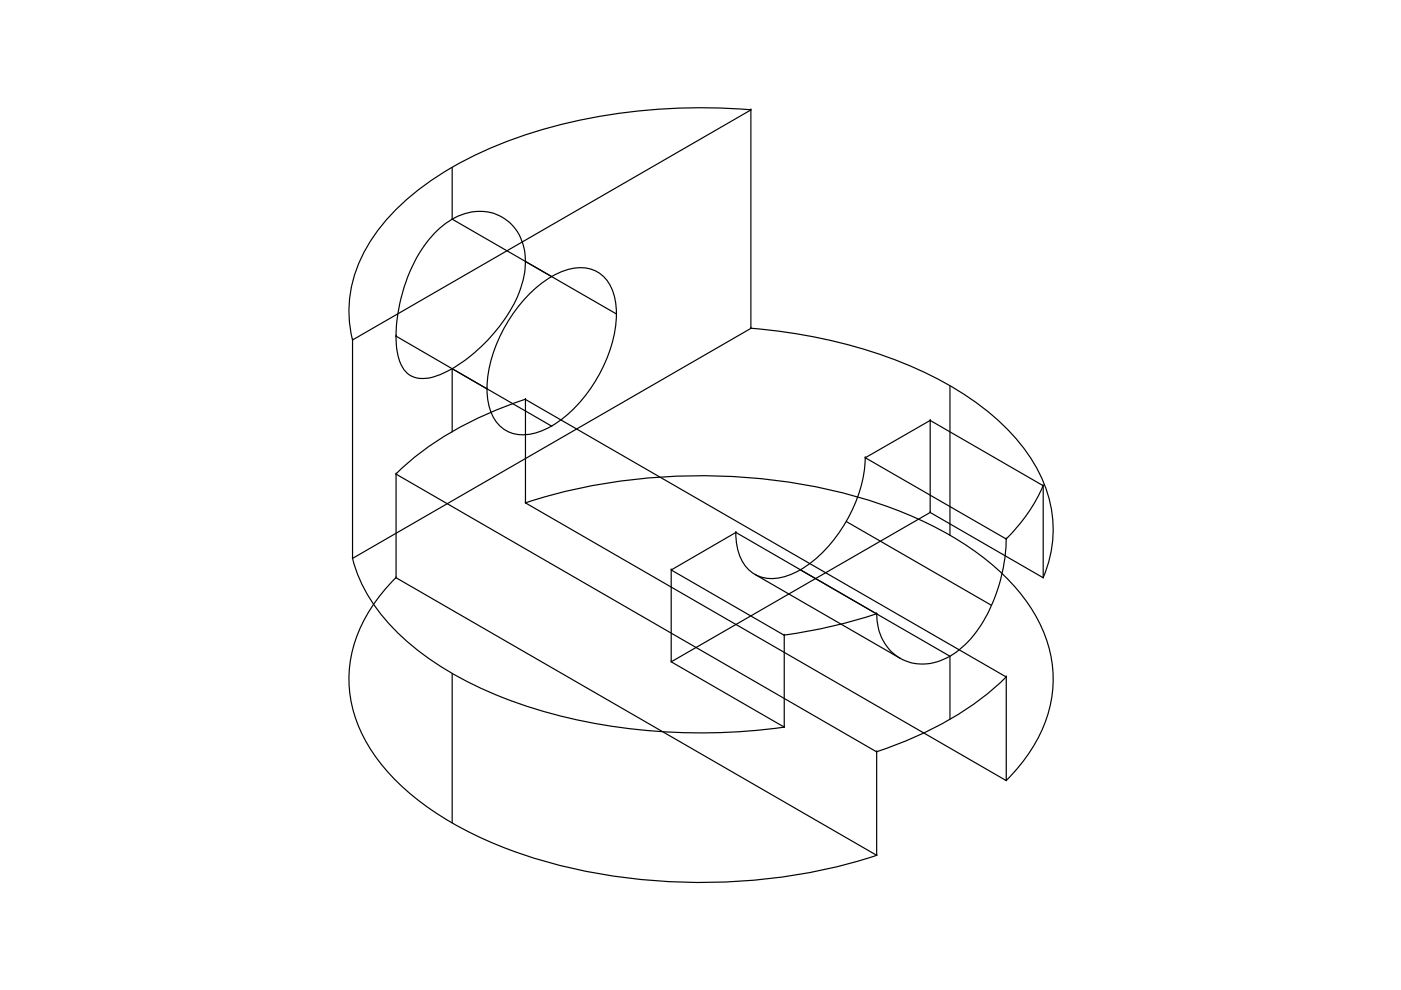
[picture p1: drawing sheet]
<svg xmlns="http://www.w3.org/2000/svg" width="297mm" height="210mm" viewBox="0 0 297 210" stroke-linecap="round" stroke-linejoin="round" font-family="sans-serif">
<!-- layer: 0 -->
<g fill="none" stroke="#000" stroke-width=".25">
<path d="M95.9 35.5v11l34.8 20.1M159.2 23.3a118.8 118.8 0 0 0-54.5 7.8 60.2 60.2 0 0 0-23.9 16.8 27.5 27.5 0 0 0-6.1 24.2M159.2 23.3h.1M159.2 23.3v46.3M159.2 23.3l-84.5 48.8M92.7 48.9a12.6 12.6 0 0 1 11.4-3.8 10.1 10.1 0 0 1 7.3 10.3 23.7 23.7 0 0 1-6.1 14.5 30.3 30.3 0 0 1-13.2 10 5.6 5.6 0 0 1-6.1-1.1 10.8 10.8 0 0 1-2-7.5 34.1 34.1 0 0 1 7.5-21.1zM74.7 72.1h.1M74.7 72.1v46.3M84 71.3h.1M84 71.3l33 19.1M95.9 78.2v13.4M111.9 62.7a17.6 17.6 0 0 1 10.7-5.9 7.1 7.1 0 0 1 7.4 5.1 20.9 20.9 0 0 1-1.4 14.3 30.1 30.1 0 0 1-11.6 14.1 10.2 10.2 0 0 1-9.2 1.2 8.4 8.4 0 0 1-4.5-7.4 27.6 27.6 0 0 1 5.4-17.4z"/>
<path d="M159.2 69.6a102.1 102.1 0 0 1 42.6 12.4 47.4 47.4 0 0 1 18.1 17.4 25.9 25.9 0 0 1 1.3 23.1M159.2 69.6h.1M159.2 69.6l-84.5 48.8M103.2 82.5h.1M111.4 84.6a69.8 69.8 0 0 0-27.5 15.9M111.4 84.7h.1M111.4 84.7v21.9M111.4 84.7l101.9 58.8M183.4 97a30.3 30.3 0 0 1-13.7 23.8 10.2 10.2 0 0 1-9.2 1.2 8.4 8.4 0 0 1-4.4-7.4l-.1-1.7M183.5 97.1h.1M183.5 97.1l29.8 17.2M197.2 89.1h.1"/>
<path d="M197.2 89.1l-13.7 8M201.4 81.8v31.7M74.7 118.4a36.1 36.1 0 0 0 13.1 18.9 81.7 81.7 0 0 0 32.8 14.9 126.5 126.5 0 0 0 45.7 2M74.7 118.4h.1M84 100.5h.1M84 100.5v22M84 100.5l101.9 58.9M111.4 106.6a123 123 0 0 1 77.1 .9 68.2 68.2 0 0 1 25.3 15.5 31.1 31.1 0 0 1 9.5 19.9 28.8 28.8 0 0 1-8 20.5l-2 2.1M111.4 106.6h.1M111.4 106.6l101.9 58.9M156 112.9h.1M156 112.9l29.9 17.3"/>
<path d="M179.5 110.6l30.7 17.7M197.2 108.7l-54.9 31.6v-19.5l13.7-7.9M197.2 108.7h.1M213.3 114.3a34.8 34.8 0 0 1-7.4 21.1 14.3 14.3 0 0 1-10 5.4 9.7 9.7 0 0 1-10-9.9v-.7M213.3 114.3h.1M221.2 103l-24-13.9v19.6l24 13.8M221.2 103h.1M221.2 103v19.5M221.2 102.9a36 36 0 0 1-7.9 11.4M83.9 122.5a31.4 31.4 0 0 0-9.9 20.2 28.7 28.7 0 0 0 7.6 20.2 59 59 0 0 0 20.5 14.8 113.6 113.6 0 0 0 48.7 9.4 118.9 118.9 0 0 0 35.1-5.8M84 122.5h.1M84 122.5l101.9 58.8"/>
<path d="M142.3 120.8h.1M142.3 120.8l24 13.9M160 121.8l30.8 17.8M166.3 134.7h.1M166.3 134.7v19.5M169.7 120.8l31.7 18.3v13.4M185.9 130.2h.1M185.9 130.1l-4 1.3-5.5 1.4-5.7 1.2-4.4 .7M221.2 122.5h.1M95.9 142.8v31.7M142.3 140.3h.1M142.3 140.3l24 13.9"/>
<path d="M166.3 154.2h.1M185.9 159.4h.1M185.9 159.4v21.9M213.3 143.5a69.8 69.8 0 0 1-27.4 15.9M213.3 143.5h.1M213.3 143.5v22M213.3 165.5h.1M185.9 181.3h.1"/>
</g>
</svg>
